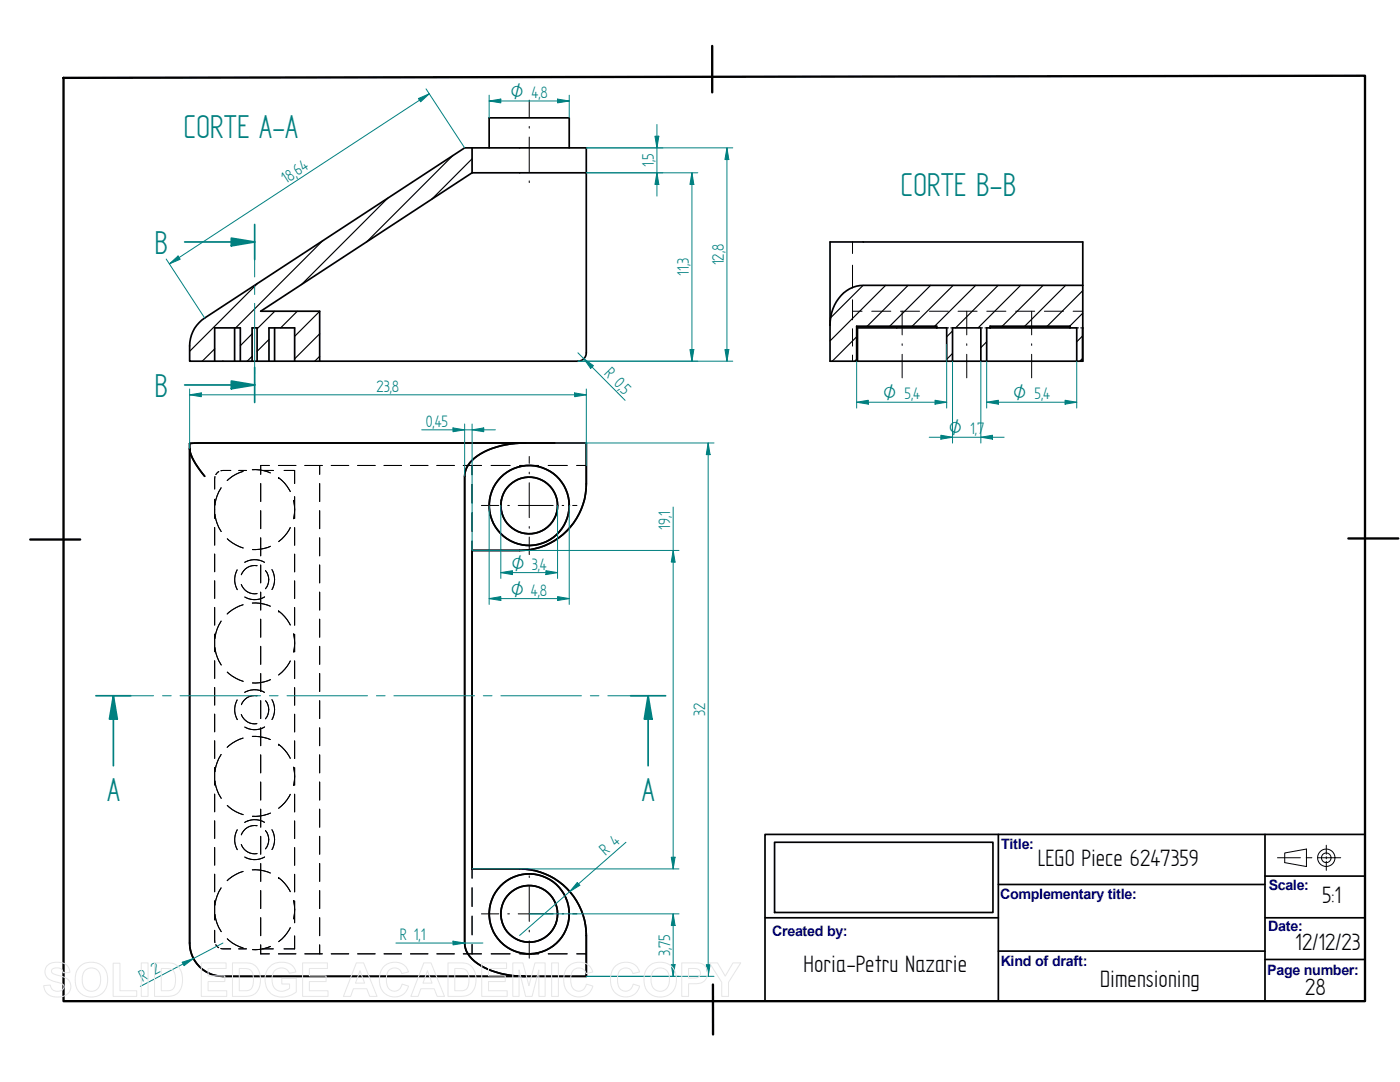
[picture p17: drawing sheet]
<svg xmlns="http://www.w3.org/2000/svg" width="279mm" height="216mm" viewBox="0 0 279 216" stroke-linecap="round" stroke-linejoin="round" font-family="sans-serif">
<defs><g id="words">
<g font-size="7.5" fill="#008080">
<text x="36.6" y="27.5">CORTE A-A</text>
<text x="179.7" y="39.1">CORTE B-B</text>
<text x="30.9" y="50.6">B</text>
<text x="30.9" y="79.1">B</text>
<text x="21.4" y="159.8">A</text>
<text x="128.1" y="159.8">A</text>
</g>
<g font-size="5.3">
<text x="207.1" y="172.9">LEGO Piece 6247359</text>
<text x="263.9" y="180.3">5:1</text>
<text x="258.5" y="189.5">12/12/23</text>
<text x="160.4" y="194">Horia-Petru Nazarie</text>
<text x="219.6" y="197">Dimensioning</text>
<text x="260.5" y="198.5">28</text>
</g>
<g font-size="3.7" fill="#008080">
<text x="59.4" y="35.2" transform="rotate(-33 59.4 35.2)">64</text>
<text x="130.5" y="33.3" transform="rotate(-90 130.5 33.3)">1,5</text>
<text x="57" y="36.8" transform="rotate(-33 57 36.8)">18,</text>
<text x="144.5" y="52.9" transform="rotate(-90 144.5 52.9)">12,8</text>
<text x="137.5" y="55.1" transform="rotate(-90 137.5 55.1)">11,3</text>
<text x="120.4" y="74.7" transform="rotate(45 120.4 74.7)">R 0,</text>
<text x="123.7" y="78" transform="rotate(45 123.7 78)">5</text>
<text x="75.1" y="78.2">23,8</text>
<text x="85" y="85.2">0,45</text>
<text x="133.8" y="105.7" transform="rotate(-90 133.8 105.7)">19,1</text>
<text x="140.8" y="142.9" transform="rotate(-90 140.8 142.9)">32</text>
<text x="120.8" y="170.9" transform="rotate(-41 120.8 170.9)">R 4</text>
<text x="79.8" y="187.6">R 1,1</text>
<text x="133.8" y="190.8" transform="rotate(-90 133.8 190.8)">3,75</text>
<text x="28.5" y="195.9" transform="rotate(-28 28.5 195.9)">R 2</text>
</g>
<g font-size="3.6" fill="#008080">
<text x="101.9" y="19.6">O 4,8</text>
<text x="176.3" y="79.7">O 5,4</text>
<text x="202.2" y="79.7">O 5,4</text>
<text x="189.4" y="86.7">O 1,7</text>
<text x="102.1" y="113.7">O 3,4</text>
<text x="102" y="118.9">O 4,8</text>
</g>
<g font-size="2.9" fill="#000080">
<text x="199.8" y="169.4">Title:</text>
<text x="199.6" y="179.4">Complementary title:</text>
<text x="253.2" y="177.7">Scale:</text>
<text x="253.1" y="185.8">Date:</text>
<text x="154.1" y="186.8">Created by:</text>
<text x="199.7" y="192.7">Kind of draft:</text>
<text x="252.9" y="194.5">Page number:</text>
</g>
</g></defs>
<path d="M12.7 15.5l259.7-.4v184.7h-259.7zM142.1 9.2v9.2M6 107.7h10M269.1 107.4h10M142.3 196.4v10" fill="none" stroke="#000" stroke-width=".47"/>
<g fill="none" stroke="#000" stroke-width=".34">
<path d="M37.8 89.5v-1l2-.1h65.1a16.6 16.6 0 0 0-10.2 3l-.5 .5a4.4 4.4 0 0 0-1.5 3.1v93.2a6 6 0 0 0 3.9 4.9 18.1 18.1 0 0 0 8.3 1.7M104.9 88.4h12.1v8.1a13.3 13.3 0 0 1-13.3 13.3h-9.5v63.6h9.5a13.3 13.3 0 0 1 13.3 13.3v8.1h-72.5a6.6 6.6 0 0 1-6.7-6.6v-98.7a11.2 11.2 0 0 0 3.1 5.5M154.6 168.1h43.6v14h-43.6zM199.2 166.5v33.3M199.2 176.5h53.3M252.5 166.5v33.3M252.5 174.8h19.9M272.4 166.5h-119.7v33.3M152.7 183.1h46.5M199.2 189.8h53.3M252.5 183.1h19.9M252.5 191.5h19.9"/>
<circle cx="105.6" cy="100.9" r="8"/>
<circle cx="105.6" cy="100.9" r="5.7"/>
<circle cx="105.6" cy="182.4" r="8"/>
<circle cx="105.6" cy="182.4" r="5.7"/>
</g>
<g fill="none" stroke="#000" stroke-width=".2">
<path d="M42.8 99.6v3.8M42.9 95.1l-.1 2.5M43.7 94.1l-.6 .6M44.1 97.3v.1a7.5 7.5 0 0 0-1.2 3.4M46.1 93.9h-2M47.6 93.9h1.6M48.5 94.1a7.5 7.5 0 0 0-3.2 1.8M50.4 93.7a7.5 7.5 0 0 1 3.6 .7M52 96.5v3.6M52.4 93.9h2.2M53.8 92.9h-1.8v1.8M55.6 92.9h3.5"/>
<path d="M55.6 95.3h.1M55.6 95.3a7.6 7.6 0 0 1 2.3 2.8M56.7 93.9h2.1v2.6M58.6 99.8v.3a7.9 7.9 0 0 1 0 3.4M58.8 99.1v4.4M60.8 92.9h3.5M63.8 92.9v1.8M63.8 96.5v3.6M66.1 92.9h3.5M71.4 92.9h3.5M76.6 92.9h3.5M81.9 92.9h3.5"/>
<path d="M87.2 92.9h3.5M94.2 92.9v1.8M94.2 96.6v3.8M96.1 92.9h-3.6M98 92.9h3.8M103.7 92.9h3.8M109.4 92.9h3.8M115.1 92.9h1.9M42.8 105.2v3.6M42.8 110.6v3.5M42.8 115.9v3.5M42.9 102.6v.3a8 8 0 0 0 1.3 3.2"/>
<path d="M45.4 107.5l.3 .3a8.7 8.7 0 0 0 2.8 1.5M47.3 113.7a4 4 0 0 0 .1 4M48.2 116.6a2.84 2.84 0 0 0 3.1 1.8M48.8 112.2a3.9 3.9 0 0 1 4 0M51.3 112.9a2.86 2.86 0 0 0-3.1 1.8M52 101.9v3.6M52 107.3v3.6M52 112.7v3.6M52 118.2v3.5M52.8 119.1a3.9 3.9 0 0 1-3.9 0M53 113.9a2.82 2.82 0 0 1 0 3.6M54 109l-2.2 .6-1.4 .1"/>
<path d="M54.3 113.7a4 4 0 0 1 0 3.9M57.9 105.3l-.1 .3a8.2 8.2 0 0 1-2.2 2.5M58.8 105.3v3.5M58.8 110.6v3.5M58.8 115.9v3.5M63.8 101.9v3.6M63.8 107.3v3.6M63.8 112.7v3.6M63.8 118.2v3.5M94.2 102.3v3.7M94.2 107.9v1.9M42.8 126.5v3.5"/>
<path d="M42.8 121.2v3.5M42.8 131.8v3.6M42.8 137.2v3.5M42.9 129.2v.3a8 8 0 0 0 1.3 3.2M44.1 123.9v.1a7.5 7.5 0 0 0-1.2 3.4M45.4 134.1l.3 .3a8.7 8.7 0 0 0 2.8 1.6M47.3 139.7a4 4 0 0 0 .1 3.9M48.5 120.7a7.9 7.9 0 0 0-3.2 1.8M48.8 138.2a3.9 3.9 0 0 1 4 0M50.4 120.3a7.5 7.5 0 0 1 3.6 .7M51.3 138.8a2.77 2.77 0 0 0-3.1 1.8M52 123.5v3.6"/>
<path d="M52 129v3.6M52 134.4v3.6M52 139.8v3.6M53 139.8a2.83 2.83 0 0 1 0 3.6M54 135.6a7.3 7.3 0 0 1-3.6 .7M54.3 139.6a4 4 0 0 1 0 4M55.6 121.9h.1M55.6 121.9a7.9 7.9 0 0 1 2.3 2.8M57.9 131.9l-.1 .3a8.2 8.2 0 0 1-2.2 2.5M58.6 126.5v.2a7.9 7.9 0 0 1 0 3.4M58.8 126.6v3.5M58.8 121.2v3.6"/>
<path d="M58.8 131.9v3.5M58.8 137.2v3.5M63.8 123.5v3.6M63.8 129v3.6M63.8 134.4v3.6M63.8 139.8v3.6M42.8 153.1v3.6M42.8 142.5v3.5M42.8 147.8v3.5M42.8 158.5v3.5M42.9 155.9v.2a8 8 0 0 0 1.3 3.2M44.1 150.5v.1a7.8 7.8 0 0 0-1.2 3.4"/>
<path d="M48.2 142.6a2.83 2.83 0 0 0 3.1 1.8M48.5 147.3a7.9 7.9 0 0 0-3.2 1.8M50.4 146.9l1.4 .1 2.2 .6M52 145.2v3.6M52 150.6v3.6M52 156v3.6M52.8 145.1a3.9 3.9 0 0 1-3.9 0M55.6 148.5h.1M55.6 148.5a7.9 7.9 0 0 1 2.3 2.8M57.9 158.5l-.1 .3a7.5 7.5 0 0 1-2.2 2.5M58.6 153.1v.2a7.9 7.9 0 0 1 0 3.4M58.8 153.2v3.5"/>
<path d="M58.8 142.5v3.6M58.8 147.8v3.6M58.8 158.5v3.5M63.8 145.2v3.6M63.8 150.6v3.6M63.8 156v3.6M42.8 179.7v3.9M42.8 163.8v3.5M42.8 169.1v3.5M42.8 174.4v3.5M44.1 177.2a7.8 7.8 0 0 0-1.2 3.4M45.4 160.7a7.2 7.2 0 0 0 3.1 1.9"/>
<path d="M47.3 165.6a4 4 0 0 0 .1 3.9M48.2 168.5a2.84 2.84 0 0 0 3.1 1.8M48.5 173.9a7.9 7.9 0 0 0-3.2 1.8M48.9 171a3.9 3.9 0 0 0 3.9 0M50.4 173.6a7.5 7.5 0 0 1 3.6 .6M51.3 164.8a2.84 2.84 0 0 0-3.1 1.8M52 161.5v3.6M52 166.9v3.6M52 172.3v3.6M52 177.7v3.6M52.8 164.1a3.9 3.9 0 0 0-4 0M53 165.7a2.85 2.85 0 0 1 0 3.7"/>
<path d="M54 162.2l-.6 .3a7.7 7.7 0 0 1-3 .4M54.3 165.6a4 4 0 0 1 0 3.9M55.6 175.1h.1M55.6 175.1a7.9 7.9 0 0 1 2.3 2.8M58.6 179.7v.2a7.9 7.9 0 0 1 0 3.4M58.8 163.8v3.5M58.8 169.1v3.6M58.8 174.5v3.5M58.8 179.8v4.3M63.8 161.5v3.6M63.8 166.9v3.6M63.8 172.3v3.6"/>
<path d="M63.8 177.7v3.6M94.2 173.4v1.8M94.2 177.1v3.8M255 171.2h4.5M256.4 170.2l4.3-.8v3.5l-4.3-.8zM260.7 171.2h1.1M263 171.2h4.6M264.7 168.7v1.8M264.7 170.9v.5M264.7 171.9v1.8M42.8 185.6l.1 2.5M42.9 182.5v.3a8 8 0 0 0 1.3 3.1"/>
<path d="M43.1 188.5l.5 .6M44.1 189.3h1.9M45.4 187.3a7.2 7.2 0 0 0 3.1 1.9M47.6 189.3h1.6M52 188.5v1.8h1.8M52 183.1v3.6M52.4 189.3h2.1M54 188.8l-.6 .3a7.7 7.7 0 0 1-3 .4M55.6 190.3h3.5M57.9 185.1l-.1 .4a7.8 7.8 0 0 1-2.2 2.4M58.8 186.8v2.5h-2.1M60.8 190.3h3.5"/>
<path d="M63.8 183.1v3.6M63.8 188.5v1.8M66.1 190.3h3.5M71.4 190.3h3.5M76.6 190.3h3.5M81.9 190.3h3.5M87.2 190.3h3.5M92.5 190.3h3.6M94.2 182.8v3.7M94.2 188.4v1.9M98 190.3h3.8M103.7 190.3h3.8"/>
<path d="M109.4 190.3h3.8M115.1 190.3h1.9"/>
<circle cx="264.7" cy="171.2" r=".96"/>
<circle cx="264.7" cy="171.2" r="1.74"/>
</g>
<path d="M22.6 138.8h8M32.4 138.8h1.8M35.9 138.8h16.1M53.8 138.8h1.7M57.3 138.8h16M75.1 138.8h1.8M78.6 138.8h16.1M96.5 138.8h1.7M100 138.8h16M117.8 138.8h1.7M121.3 138.8h8" fill="none" stroke="#008080" stroke-width=".2"/>
<path d="M26.1 138.8h-3.5v14M125.9 138.8h3.4" fill="none" stroke="#008080" stroke-width=".34"/>
<path d="M22.6 138.8l.8 4.7h-1.6z" fill="#008080"/>
<path d="M22.6 138.8l.8 4.7h-1.6zM129.3 138.8v14" fill="none" stroke="#008080" stroke-width=".34"/>
<path d="M129.3 138.8l.8 4.7h-1.5z" fill="#008080"/>
<path d="M36.9 48.3h13.9v3.5M50.8 73.3v3.5M19.1 138.8h3.5M129.3 138.8h3.5M129.3 138.8l.8 4.7h-1.5z" fill="none" stroke="#008080" stroke-width=".34"/>
<g fill="none" stroke="#000" stroke-width=".23">
<path d="M77.4 39.5l-17.2 17.3M90.4 31l-17.2 17.3M94.2 31.7l-8.1 8.1M51.4 56.5l-13.6 13.6M64.4 48l-17.4 17.4M42.8 69.6l-2.4 2.5M50.3 71.1l-1 1M50.3 66.6l-2.3 2.4M53.7 67.7l-2.4 2.4M54.8 62.1l-3.5 3.5M59.3 62.1l-3.3 3.3M63.8 62.1l-5 5"/>
<path d="M63.8 71.1l-1 1M63.8 66.6l-5 5"/>
</g>
<path d="M94.2 29.5v5M94.2 34.5l-42.2 27.6h11.8v10M113.6 29.5v-6h-16v6M117 34.5h-22.8M39.7 64.4l1.2-.9 51.8-34h24.3v40.9a1.67 1.67 0 0 1-1.7 1.7h-77.5a12.6 12.6 0 0 1 .4-5.2 6.1 6.1 0 0 1 1.5-2.5zM46.8 65.4v6.7M48 72.1v-6.7h-5.2v6.7M50.3 72.1v-6.7h1v6.7M54.8 65.4v6.7M58.8 72.1v-6.7h-5.1v6.7" fill="none" stroke="#000" stroke-width=".34"/>
<path d="M50.8 48.3v7M50.8 57v1.8M50.8 60.5v14M50.8 76.3v.5" fill="none" stroke="#008080" stroke-width=".2"/>
<path d="M46.2 47.5l4.6 .8-4.6 .8z" fill="#008080"/>
<path d="M46.2 47.5l4.6 .8-4.6 .8zM36.9 76.8h13.9" fill="none" stroke="#008080" stroke-width=".34"/>
<path d="M46.2 76l4.6 .8-4.6 .8z" fill="#008080"/>
<path d="M50.8 44.8v3.5M46.2 76l4.6 .8-4.6 .8zM50.8 76.8v3.5" fill="none" stroke="#008080" stroke-width=".34"/>
<g fill="none" stroke="#000" stroke-width=".23">
<path d="M172.3 56.9l-6.5 6.5M176.7 56.9l-11 11.1M181.2 56.9l-8.1 8.2M185.7 56.9l-8.1 8.2M190.2 56.9l-8.1 8.2M194.7 56.9l-8.2 8.2M199.2 56.9l-8.5 8.5M203.7 56.9l-8.5 8.5M208.2 56.9l-8.2 8.2M212.7 56.9l-8.2 8.2M216.1 58l-7.1 7.1M171 71.7l-.4 .4"/>
<path d="M171 67.2l-4.9 4.9M190.1 66l-1.2 1.2M190.1 70.5l-1.2 1.2M196.9 68.2l-1.2 1.2M216 71.5l-.5 .6M216 67l-1.1 1.2M216.1 62.5l-2.6 2.6"/>
</g>
<path d="M216.1 56.9h-43.8a7.2 7.2 0 0 0-6.6 7.2v.8M171 72.1h.1v-6.7h17.8v6.7M171.1 72.1h43.8M186.9 65.4v-.3h-15.9v7M190.1 72.1v-6.7h5.6v6.7M197.6 65.4v-.3h16v.3M214.9 72.1v-6.7h-18v6.7M216 72.1l.1-23.8h-50.4v23.8h5.3M216.1 65.4l-.1 6.7h-1.1" fill="none" stroke="#000" stroke-width=".34"/>
<g fill="none" stroke="#000" stroke-width=".2">
<path d="M105.6 20v3.5M105.6 25.2v.4M105.6 27.3v7M105.6 36.1v.3M170.1 48.3v2.3M170.1 52.9v4.6M170.1 59.8v4M170.1 62.1h1.9M170.1 65.6v3.5M170.1 70.8v1.3M174 62.1h3.8M179.7 62.1h3.8"/>
<path d="M185.5 62.1h3.8M188.9 65.4h.4M189.7 65.4h.4M191.2 62.1h3.8M195.7 65.4h.4M196.6 65.4h.3M196.9 62.1h3.8M202.7 62.1h3.8M208.4 62.1h3.8M214.2 62.1h1.9M214.9 65.4h.4M215.7 65.4h.3"/>
<path d="M105.6 91.1v1.4M105.6 94.2v.4M105.6 96.3v7M96.1 100.9h3.4M101.3 100.9h.4M103.4 100.9h7M105.6 105.1v.3M105.6 107.2v3.5M112.2 100.9h.3M114.3 100.9h.8M105.6 174.8v.3M105.6 176.9v7"/>
<path d="M96.1 182.4h3.4M101.3 182.4h.4M103.4 182.4h7M105.6 185.6v.3M105.6 187.7v3.5M112.2 182.4h.3M114.3 182.4h.8"/>
</g>
<path d="M99.9 100.9v14.5M99.9 114.3l2.4-.4v.8zM111.3 100.9v14.5" fill="none" stroke="#008080" stroke-width=".2"/>
<path d="M99.9 114.3l2.4-.4v.8z" fill="#008080"/>
<path d="M108.9 113.9l2.4 .4-2.4 .4z" fill="none" stroke="#008080" stroke-width=".2"/>
<path d="M108.9 113.9l2.4 .4-2.4 .4z" fill="#008080"/>
<path d="M97.6 100.9v19.7M97.6 119.4l2.3-.4v.8zM99.9 114.3h11.4M113.6 100.9v19.7" fill="none" stroke="#008080" stroke-width=".2"/>
<path d="M97.6 119.4l2.3-.4v.8z" fill="#008080"/>
<path d="M111.3 119l2.3 .4-2.3 .4z" fill="none" stroke="#008080" stroke-width=".2"/>
<path d="M111.3 119l2.3 .4-2.3 .4z" fill="#008080"/>
<path d="M97.6 119.4h16M115.2 176.1l.5 .6-2 1.2zM124.9 168.1l-21.2 18.6" fill="none" stroke="#008080" stroke-width=".2"/>
<path d="M115.2 176.1l.5 .6-2 1.2z" fill="#008080"/>
<path d="M110.9 88.4h31.6M141.3 88.4l.4 2.3h-.8zM117 194.8h25.5" fill="none" stroke="#008080" stroke-width=".2"/>
<path d="M141.3 88.4l.4 2.3h-.8z" fill="#008080"/>
<path d="M140.9 192.5h.8l-.4 2.3z" fill="none" stroke="#008080" stroke-width=".2"/>
<path d="M140.9 192.5h.8l-.4 2.3z" fill="#008080"/>
<path d="M141.3 88.4v106.4M36.4 192l2.2-.7-1.9 1.4zM44.5 188.2l-16.5 8.6" fill="none" stroke="#008080" stroke-width=".2"/>
<path d="M36.4 192l2.2-.7-1.9 1.4z" fill="#008080"/>
<path d="M117 29.5h29.2M145.1 29.5l.4 2.3h-.8zM115.3 72.1h30.9" fill="none" stroke="#008080" stroke-width=".2"/>
<path d="M145.1 29.5l.4 2.3h-.8z" fill="#008080"/>
<path d="M144.7 69.7h.8l-.4 2.4z" fill="none" stroke="#008080" stroke-width=".2"/>
<path d="M144.7 69.7h.8l-.4 2.4z" fill="#008080"/>
<path d="M117 34.5h22.3M138.1 34.5l.4 2.3h-.8zM145.1 29.5v42.6M115.3 72.1h24" fill="none" stroke="#008080" stroke-width=".2"/>
<path d="M138.1 34.5l.4 2.3h-.8z" fill="#008080"/>
<path d="M137.7 69.7h.8l-.4 2.4z" fill="none" stroke="#008080" stroke-width=".2"/>
<path d="M137.7 69.7h.8l-.4 2.4z" fill="#008080"/>
<path d="M117 29.5h15.3M117 34.5h15.3M130.7 27.2h.8l-.4 2.3zM138.1 34.5v37.6" fill="none" stroke="#008080" stroke-width=".2"/>
<path d="M130.7 27.2h.8l-.4 2.3z" fill="#008080"/>
<path d="M131.1 34.5l.4 2.3h-.8z" fill="none" stroke="#008080" stroke-width=".2"/>
<path d="M131.1 34.5l.4 2.3h-.8z" fill="#008080"/>
<path d="M85 17.7l7.7 11.8M131.1 24.8v14.3M33.2 51.7l7.7 11.8M33.8 52.7l1.7-1.6 .5 .6z" fill="none" stroke="#008080" stroke-width=".2"/>
<path d="M33.8 52.7l1.7-1.6 .5 .6z" fill="#008080"/>
<path d="M83.5 19.7l2.2-1-1.8 1.6z" fill="none" stroke="#008080" stroke-width=".2"/>
<path d="M83.5 19.7l2.2-1-1.8 1.6z" fill="#008080"/>
<path d="M85.7 18.7l-51.9 34M115.3 70.4l9.5 9.5M116.5 71.6l1.9 1.4-.5 .5z" fill="none" stroke="#008080" stroke-width=".2"/>
<path d="M116.5 71.6l1.9 1.4-.5 .5z" fill="#008080"/>
<path d="M180 62.1v4.7M180 68.6v.3M180 70.7v4.7M192.9 62.1v4.7M192.9 68.6v.3M192.9 70.7v4.7M205.9 62.1v4.7M205.9 68.6v.3M205.9 70.7v4.7" fill="none" stroke="#000" stroke-width=".2"/>
<path d="M94.2 109.8h41.3M134.3 109.8l.4 2.4h-.7zM94.2 173.4h41.3" fill="none" stroke="#008080" stroke-width=".2"/>
<path d="M134.3 109.8l.4 2.4h-.7z" fill="#008080"/>
<path d="M134 171h.7l-.4 2.4z" fill="none" stroke="#008080" stroke-width=".2"/>
<path d="M134 171h.7l-.4 2.4z" fill="#008080"/>
<path d="M90.4 85.4l2.3 .4-2.3 .3zM92.7 84.6v10.4M94.2 84.6v25.2M134.3 101.2v72.2" fill="none" stroke="#008080" stroke-width=".2"/>
<path d="M90.4 85.4l2.3 .4-2.3 .3z" fill="#008080"/>
<path d="M94.2 85.8l2.3-.4v.7z" fill="none" stroke="#008080" stroke-width=".2"/>
<path d="M94.2 85.8l2.3-.4v.7z" fill="#008080"/>
<path d="M37.8 78.8l2.4-.4v.8zM37.8 77.6v11.9M117 77.6v15.3M84.2 85.8h14.7" fill="none" stroke="#008080" stroke-width=".2"/>
<path d="M37.8 78.8l2.4-.4v.8z" fill="#008080"/>
<path d="M114.7 78.4l2.3 .4-2.3 .4z" fill="none" stroke="#008080" stroke-width=".2"/>
<path d="M114.7 78.4l2.3 .4-2.3 .4z" fill="#008080"/>
<path d="M37.8 78.8h79.2M105.6 182.4h29.9M117 194.8h18.5M134.3 182.4l.4 2.3h-.7z" fill="none" stroke="#008080" stroke-width=".2"/>
<path d="M134.3 182.4l.4 2.3h-.7z" fill="#008080"/>
<path d="M134 192.5h.7l-.4 2.3z" fill="none" stroke="#008080" stroke-width=".2"/>
<path d="M134 192.5h.7l-.4 2.3z" fill="#008080"/>
<path d="M79 188.2h17.4M90.4 187.8l2.3 .4-2.3 .4zM134.3 182.4v12.4" fill="none" stroke="#008080" stroke-width=".2"/>
<path d="M90.4 187.8l2.3 .4-2.3 .4z" fill="#008080"/>
<path d="M190.1 72.1v16.3M195.7 72.1v16.3M187.8 86.8l2.3 .4-2.3 .4z" fill="none" stroke="#008080" stroke-width=".2"/>
<path d="M187.8 86.8l2.3 .4-2.3 .4z" fill="#008080"/>
<path d="M195.7 87.2l2.4-.4v.8z" fill="none" stroke="#008080" stroke-width=".2"/>
<path d="M195.7 87.2l2.4-.4v.8z" fill="#008080"/>
<path d="M196.9 72.1v9.3M214.9 72.1v9.3M185.4 87.2h15M196.9 80.3l2.3-.4v.7z" fill="none" stroke="#008080" stroke-width=".2"/>
<path d="M196.9 80.3l2.3-.4v.7z" fill="#008080"/>
<path d="M212.6 79.9l2.3 .4-2.3 .3z" fill="none" stroke="#008080" stroke-width=".2"/>
<path d="M212.6 79.9l2.3 .4-2.3 .3z" fill="#008080"/>
<path d="M171 72.1v9.3M188.9 68.7v12.7M171 80.3l2.3-.4v.7zM196.9 80.3h18" fill="none" stroke="#008080" stroke-width=".2"/>
<path d="M171 80.3l2.3-.4v.7z" fill="#008080"/>
<path d="M186.6 79.9l2.3 .4-2.3 .3z" fill="none" stroke="#008080" stroke-width=".2"/>
<path d="M186.6 79.9l2.3 .4-2.3 .3z" fill="#008080"/>
<path d="M97.6 19v4.5M111.3 19.8l2.3 .4-2.3 .3zM113.6 19v4.5M171 80.3h17.9" fill="none" stroke="#008080" stroke-width=".2"/>
<path d="M111.3 19.8l2.3 .4-2.3 .3z" fill="#008080"/>
<path d="M97.6 20.2l2.3-.4v.7z" fill="none" stroke="#008080" stroke-width=".2"/>
<path d="M97.6 20.2l2.3-.4v.7z" fill="#008080"/>
<path d="M97.6 20.2h16" fill="none" stroke="#008080" stroke-width=".2"/>
<g fill="none" stroke="#e6e6e6" stroke-width=".2">
<path d="M9.4 192.7a3.1 3.1 0 0 1 4.2 .2l.3 1.2h-1.3a1.29 1.29 0 0 0-1-1 1.29 1.29 0 0 0-1.3 .5l.1 .5 .5 .3a5.8 5.8 0 0 1 2.8 1.2 2.08 2.08 0 0 1 .2 2.3 2.08 2.08 0 0 1-2 1 2.53 2.53 0 0 1-3.2-2.2l1.3-.1a1.43 1.43 0 0 0 1.3 1.2 1.43 1.43 0 0 0 1.5-.9 .98 .98 0 0 0-1-.8 3.1 3.1 0 0 1-2.8-1.8v-.9zM15.9 192.9a3.3 3.3 0 0 1 3.9-.5 3.3 3.3 0 0 1 1.7 3.6 3.3 3.3 0 0 1-3.9 2.9 3.3 3.3 0 0 1-2.5-4.2l.2-.9zM16.9 193.7a1.87 1.87 0 0 1 2.3-.3 1.87 1.87 0 0 1 .9 2 1.89 1.89 0 0 1-.9 2.1 1.89 1.89 0 0 1-2.3-.3 3.3 3.3 0 0 1 0-3.5zM22.6 192.2h1.3v5.5h3.4v1.1h-4.7zM28.2 192.1h1.3v6.7h-1.3zM30.8 192.1h2.5a2.74 2.74 0 0 1 3.1 3 2.99 2.99 0 0 1-2.4 3.7h-3.2zM32.2 193.3a2.76 2.76 0 0 1 2.5 .5 3.5 3.5 0 0 1-.3 3.7l-.6 .2h-1.6zM40.2 192.1h4.9v1.2h-3.6v1.4h3.4v1.2h-3.4v1.8h3.8v1.1h-5.1zM46.4 192.1h2.5a2.74 2.74 0 0 1 3.1 3 2.99 2.99 0 0 1-2.4 3.7h-3.2zM47.8 193.3a2.76 2.76 0 0 1 2.4 .5 3.5 3.5 0 0 1-.3 3.7l-.6 .2h-1.5zM53.7 193a3.5 3.5 0 0 1 5 .1l.4 .9-1.4 .2a1.82 1.82 0 0 0-2.2-.9 1.82 1.82 0 0 0-1.2 2.1 2.05 2.05 0 0 0 1.1 2.2 2.05 2.05 0 0 0 2.4-.4v-.9h-1.6v-1.1h2.9v2.7a4 4 0 0 1-5.7-.4 4.1 4.1 0 0 1 .3-4.5zM60.4 192.1h4.9v1.2h-3.6v1.4h3.4v1.2h-3.4v1.8h3.8v1.1h-5.1z"/>
<path d="M71.1 192.1h1.5l2.6 6.7h-1.4l-.6-1.5h-2.7l-.5 1.5h-1.5zM71.8 193.7l1 2.5h-1.8zM76.6 192.9a2.92 2.92 0 0 1 4.9 1.1l-1.3 .3a1.57 1.57 0 0 0-1.9-1.1 1.57 1.57 0 0 0-1.2 1.8 2.3 2.3 0 0 0 1.3 2.7 1.54 1.54 0 0 0 1.8-1.3l1.3 .4a2.98 2.98 0 0 1-3.5 2.1 2.98 2.98 0 0 1-2.3-3.4l.2-1.5zM84.6 192.1h1.4l2.7 6.7h-1.5l-.5-1.5h-2.7l-.6 1.5h-1.4zM85.3 193.7l.9 2.5h-1.8zM89.4 192.1h2.5a2.74 2.74 0 0 1 3.1 3 2.99 2.99 0 0 1-2.4 3.7h-3.2zM90.8 193.3a2.76 2.76 0 0 1 2.4 .5 3.5 3.5 0 0 1-.2 3.7l-.6 .2h-1.6zM96.1 192.1h5v1.2h-3.6v1.4h3.3v1.2h-3.3v1.8h3.7v1.1h-5.1zM102.3 192.1h2.1l1.2 4.6 1.2-4.6h2v6.7h-1.3v-5.3l-1.3 5.3h-1.3l-1.3-5.3v5.3h-1.3zM110.1 192.1h1.3v6.7h-1.3zM113.3 192.9a2.92 2.92 0 0 1 5 1.1l-1.3 .3a1.57 1.57 0 0 0-1.9-1.1 1.57 1.57 0 0 0-1.2 1.8 2.3 2.3 0 0 0 1.3 2.7 1.54 1.54 0 0 0 1.8-1.3l1.3 .4a2.98 2.98 0 0 1-3.5 2.1 2.98 2.98 0 0 1-2.3-3.4l.2-1.5zM122.7 192.9a2.92 2.92 0 0 1 4.9 1.1l-1.3 .3a1.57 1.57 0 0 0-1.8-1.1 1.57 1.57 0 0 0-1.2 1.8 2.3 2.3 0 0 0 1.2 2.7 1.54 1.54 0 0 0 1.9-1.3l1.3 .4a2.98 2.98 0 0 1-3.5 2.1 2.98 2.98 0 0 1-2.4-3.4l.2-1.5z"/>
<path d="M129.4 192.9a3.3 3.3 0 0 1 4-.5 3.3 3.3 0 0 1 1.6 3.6 3.3 3.3 0 0 1-3.9 2.9 3.3 3.3 0 0 1-2.5-4.2l.2-.9zM130.4 193.7a1.87 1.87 0 0 1 2.3-.3 1.87 1.87 0 0 1 .9 2 1.89 1.89 0 0 1-.9 2.1 1.89 1.89 0 0 1-2.3-.3 3.3 3.3 0 0 1 0-3.5zM136.1 192.1h2.1a2.49 2.49 0 0 1 2.8 1 2.14 2.14 0 0 1-.2 2.3 2.14 2.14 0 0 1-2.1 .9h-1.3v2.5h-1.3zM137.4 193.3a2.64 2.64 0 0 1 2.2 .3 1 1 0 0 1 0 1.2 1 1 0 0 1-1.1 .4h-1.1zM141.6 192.1h1.6l1.5 2.7 1.6-2.7h1.5l-2.4 3.9v2.8h-1.4v-2.8z"/>
</g>
<use href="#words"/>
</svg>
